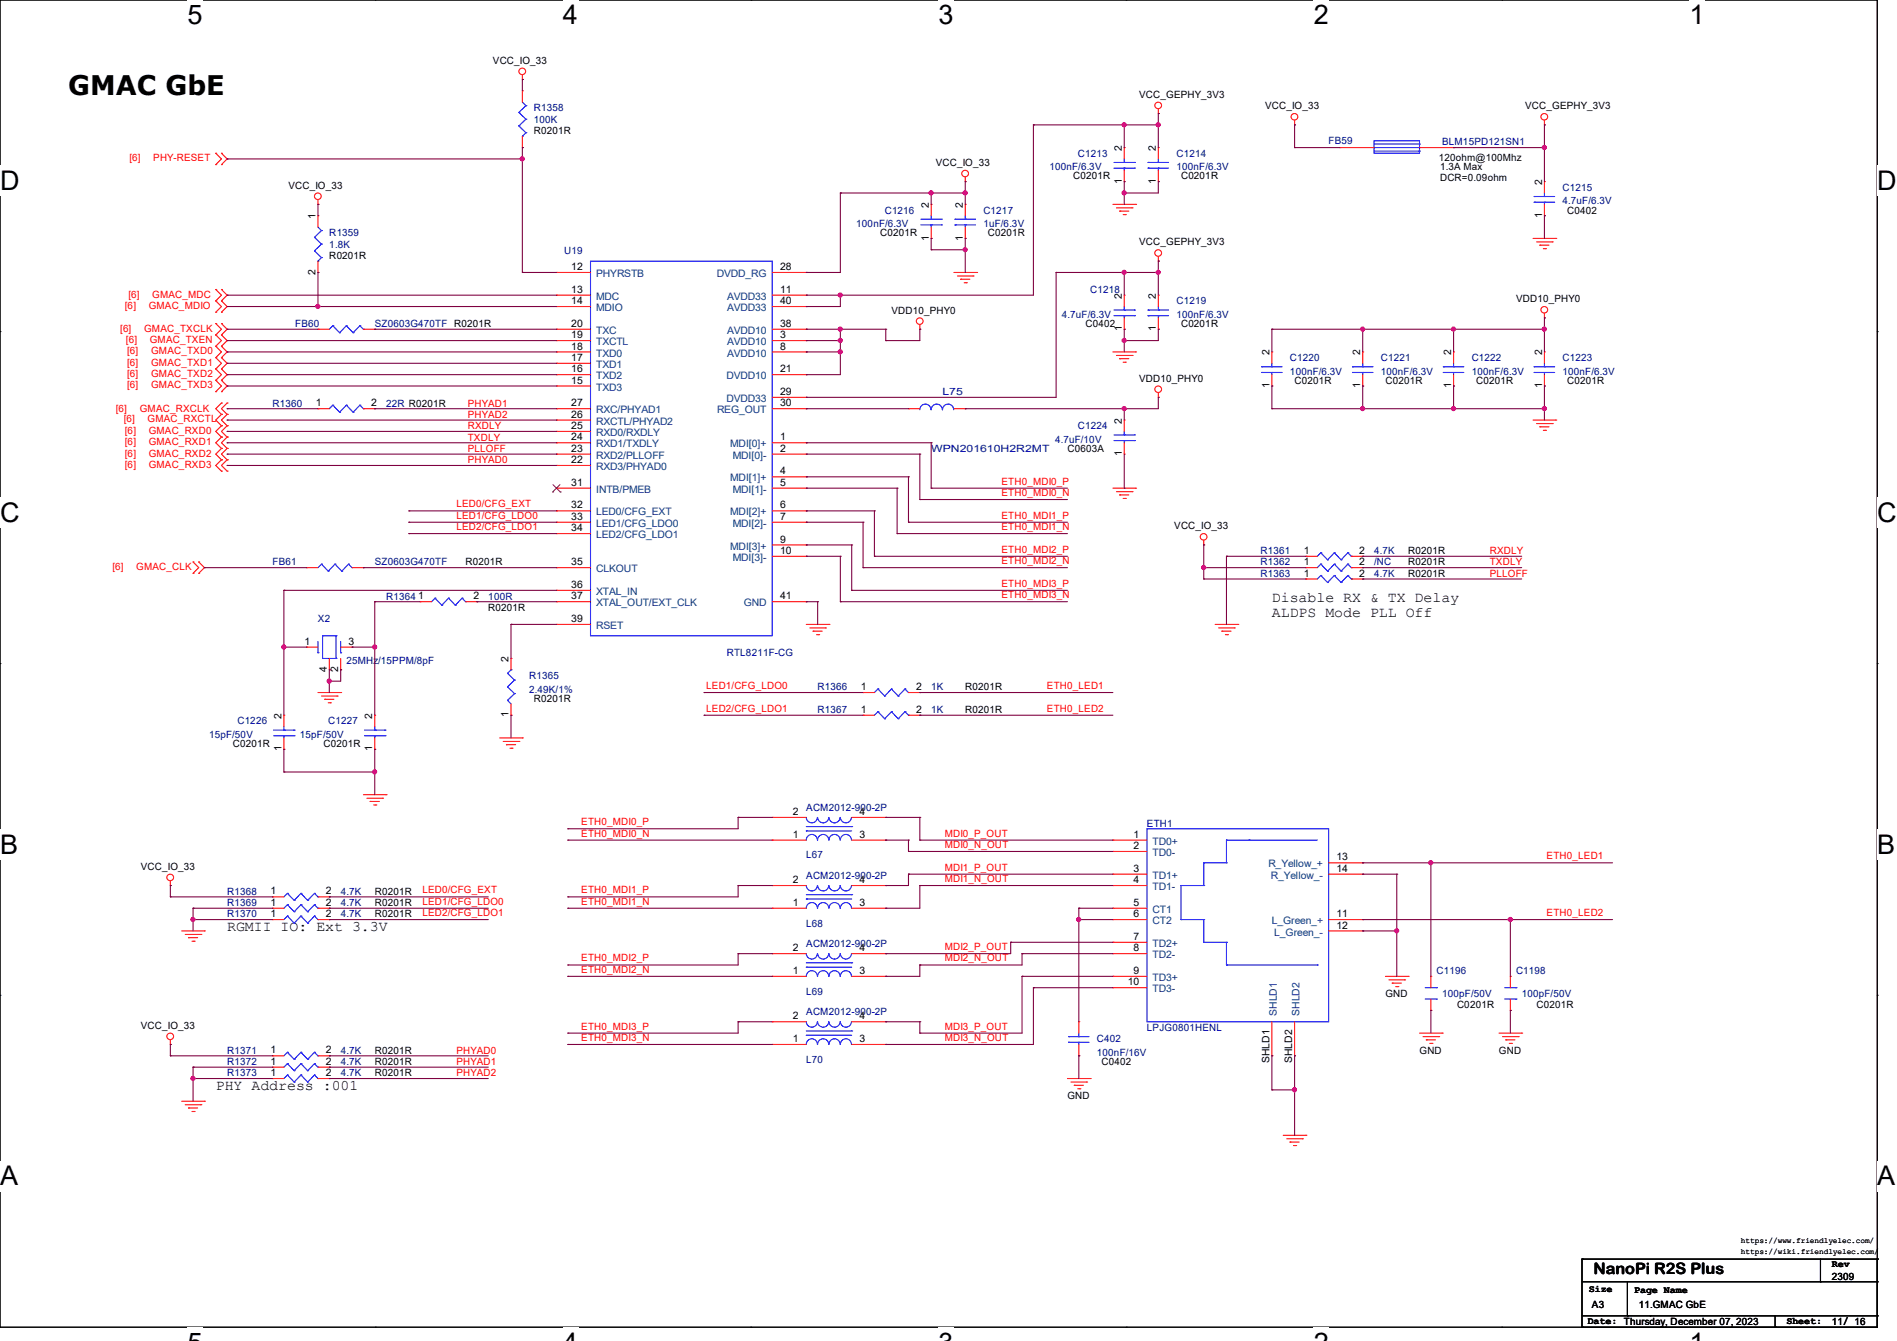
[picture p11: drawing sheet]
<svg xmlns="http://www.w3.org/2000/svg" width="297mm" height="210mm" viewBox="0 0 297 210" stroke-linecap="round" stroke-linejoin="round" font-family="sans-serif">
<defs><g id="words">
<g font-size="4.2">
<text x="29.4" y="3.8">5</text>
<text x="88.1" y="3.8">4</text>
<text x="146.9" y="3.8">3</text>
<text x="205.7" y="3.8">2</text>
<text x="264.5" y="3.8">1</text>
<text x="10.7" y="14.9">GMAC GbE</text>
<text x="0" y="29.8">D</text>
<text x="293.9" y="29.8">D</text>
<text x="0" y="81.7">C</text>
<text x="293.9" y="81.7">C</text>
<text x="0" y="133.7">B</text>
<text x="293.9" y="133.7">B</text>
<text x="0" y="185.6">A</text>
<text x="293.9" y="185.6">A</text>
</g>
<text font-size="2.5" x="249.5" y="199.5">NanoPi R2S Plus</text>
<g font-size="2.3">
<text x="199.1" y="94.3">Disable RX &amp; TX Delay</text>
<text x="199.1" y="96.6">ALDPS Mode PLL Off</text>
<text x="35.6" y="145.9">RGMII IO: Ext 3.3V</text>
<text x="33.8" y="170.8">PHY Address :001</text>
</g>
<g font-size="1.6">
<text x="77.2" y="10">VCC_IO_33</text>
<text x="178.3" y="15.3">VCC_GEPHY_3V3</text>
<text x="198.1" y="17.1">VCC_IO_33</text>
<text x="238.8" y="17.1">VCC_GEPHY_3V3</text>
<text x="83.6" y="21">R0201R</text>
<text x="175.6" y="23.7" transform="rotate(-90 175.6 23.7)">2</text>
<text x="181" y="23.7" transform="rotate(-90 181 23.7)">2</text>
<text x="45.2" y="29.5">VCC_IO_33</text>
<text x="146.5" y="26">VCC_IO_33</text>
<text x="168" y="28.1">C0201R</text>
<text x="175.6" y="28.8" transform="rotate(-90 175.6 28.8)">1</text>
<text x="181" y="28.8" transform="rotate(-90 181 28.8)">1</text>
<text x="184.9" y="28.1">C0201R</text>
<text x="225.3" y="25.3">120ohm@100Mhz</text>
<text x="225.5" y="26.7">1.3A Max</text>
<text x="225.5" y="28.3">DCR=0.09ohm</text>
<text x="241.4" y="29" transform="rotate(-90 241.4 29)">2</text>
<text x="49.4" y="34.3" transform="rotate(-90 49.4 34.3)">1</text>
<text x="145.4" y="32.6" transform="rotate(-90 145.4 32.6)">2</text>
<text x="150.8" y="32.6" transform="rotate(-90 150.8 32.6)">2</text>
<text x="241.4" y="34.1" transform="rotate(-90 241.4 34.1)">1</text>
<text x="245.4" y="33.4">C0402</text>
<text x="51.6" y="40.6">R0201R</text>
<text x="137.8" y="37">C0201R</text>
<text x="145.4" y="37.7" transform="rotate(-90 145.4 37.7)">1</text>
<text x="150.8" y="37.7" transform="rotate(-90 150.8 37.7)">1</text>
<text x="154.7" y="37">C0201R</text>
<text x="178.3" y="38.4">VCC_GEPHY_3V3</text>
<text x="49.4" y="43" transform="rotate(-90 49.4 43)">2</text>
<text x="89.4" y="42.3">12</text>
<text x="89.4" y="45.8">13</text>
<text x="89.4" y="47.6">14</text>
<text x="122.1" y="45.8">11</text>
<text x="122.1" y="42.3">28</text>
<text x="122.1" y="47.6">40</text>
<text x="175.6" y="46.8" transform="rotate(-90 175.6 46.8)">2</text>
<text x="181" y="46.8" transform="rotate(-90 181 46.8)">2</text>
<text x="237.4" y="47.3">VDD10_PHY0</text>
<text x="89.4" y="53">19</text>
<text x="89.4" y="51.2">20</text>
<text x="122.1" y="53">3</text>
<text x="122.1" y="51.2">38</text>
<text x="139.6" y="49.1">VDD10_PHY0</text>
<text x="170" y="51.2">C0402</text>
<text x="175.6" y="51.9" transform="rotate(-90 175.6 51.9)">1</text>
<text x="181" y="51.9" transform="rotate(-90 181 51.9)">1</text>
<text x="184.9" y="51.2">C0201R</text>
<text x="89.4" y="58.3">16</text>
<text x="89.4" y="56.5">17</text>
<text x="89.4" y="54.7">18</text>
<text x="122.1" y="54.7">8</text>
<text x="122.1" y="58.3">21</text>
<text x="178.3" y="59.8">VDD10_PHY0</text>
<text x="198.8" y="55.7" transform="rotate(-90 198.8 55.7)">2</text>
<text x="213" y="55.7" transform="rotate(-90 213 55.7)">2</text>
<text x="227.2" y="55.7" transform="rotate(-90 227.2 55.7)">2</text>
<text x="241.4" y="55.7" transform="rotate(-90 241.4 55.7)">2</text>
<text x="49.4" y="63.6">1</text>
<text x="58.1" y="63.6">2</text>
<text x="89.4" y="60.1">15</text>
<text x="89.4" y="65.4">26</text>
<text x="89.4" y="63.6">27</text>
<text x="122.1" y="61.8">29</text>
<text x="122.1" y="63.6">30</text>
<text x="198.8" y="60.8" transform="rotate(-90 198.8 60.8)">1</text>
<text x="202.7" y="60.1">C0201R</text>
<text x="213" y="60.8" transform="rotate(-90 213 60.8)">1</text>
<text x="216.9" y="60.1">C0201R</text>
<text x="227.2" y="60.8" transform="rotate(-90 227.2 60.8)">1</text>
<text x="231.1" y="60.1">C0201R</text>
<text x="241.4" y="60.8" transform="rotate(-90 241.4 60.8)">1</text>
<text x="245.4" y="60.1">C0201R</text>
<text x="89.4" y="70.7">23</text>
<text x="89.4" y="69">24</text>
<text x="89.4" y="67.2">25</text>
<text x="122.1" y="69">1</text>
<text x="122.1" y="70.7">2</text>
<text x="167.1" y="70.8">C0603A</text>
<text x="175.6" y="71.5" transform="rotate(-90 175.6 71.5)">1</text>
<text x="175.6" y="66.3" transform="rotate(-90 175.6 66.3)">2</text>
<text x="89.4" y="72.5">22</text>
<text x="89.4" y="76.1">31</text>
<text x="122.1" y="74.3">4</text>
<text x="122.1" y="76.1">5</text>
<text x="89.4" y="79.6">32</text>
<text x="89.4" y="81.4">33</text>
<text x="89.4" y="83.2">34</text>
<text x="122.1" y="79.6">6</text>
<text x="122.1" y="81.4">7</text>
<text x="183.9" y="82.9">VCC_IO_33</text>
<text x="72.9" y="88.6">R0201R</text>
<text x="89.4" y="88.5">35</text>
<text x="122.1" y="85">9</text>
<text x="122.1" y="86.7">10</text>
<text x="204.1" y="88.5">1</text>
<text x="204.1" y="86.7">1</text>
<text x="212.8" y="88.5">2</text>
<text x="212.8" y="86.7">2</text>
<text x="220.5" y="88.6">R0201R</text>
<text x="220.5" y="86.8">R0201R</text>
<text x="65.4" y="93.9">1</text>
<text x="74.1" y="93.9">2</text>
<text x="76.5" y="95.7">R0201R</text>
<text x="89.4" y="92.1">36</text>
<text x="89.4" y="93.9">37</text>
<text x="122.1" y="93.9">41</text>
<text x="204.1" y="90.3">1</text>
<text x="212.8" y="90.3">2</text>
<text x="220.5" y="90.3">R0201R</text>
<text x="47.7" y="101">1</text>
<text x="54.6" y="101">3</text>
<text x="89.4" y="97.4">39</text>
<text x="51.2" y="105.2" transform="rotate(-90 51.2 105.2)">4</text>
<text x="53" y="105.2" transform="rotate(-90 53 105.2)">2</text>
<text x="79.6" y="103.7" transform="rotate(-90 79.6 103.7)">2</text>
<text x="44.1" y="112.6" transform="rotate(-90 44.1 112.6)">2</text>
<text x="58.3" y="112.6" transform="rotate(-90 58.3 112.6)">2</text>
<text x="79.6" y="112.4" transform="rotate(-90 79.6 112.4)">1</text>
<text x="83.6" y="109.9">R0201R</text>
<text x="134.8" y="111.6">1</text>
<text x="134.8" y="108.1">1</text>
<text x="143.5" y="111.6">2</text>
<text x="143.5" y="108.1">2</text>
<text x="151.1" y="111.7">R0201R</text>
<text x="151.1" y="108.1">R0201R</text>
<text x="36.4" y="117">C0201R</text>
<text x="44.1" y="117.7" transform="rotate(-90 44.1 117.7)">1</text>
<text x="50.7" y="117">C0201R</text>
<text x="58.3" y="117.7" transform="rotate(-90 58.3 117.7)">1</text>
<text x="124.1" y="131.2">1</text>
<text x="124.1" y="127.6">2</text>
<text x="134.6" y="131.2">3</text>
<text x="134.6" y="127.6">4</text>
<text x="177.5" y="131.2">1</text>
<text x="22.1" y="136.2">VCC_IO_33</text>
<text x="177.5" y="136.5">3</text>
<text x="177.5" y="133">2</text>
<text x="209.3" y="134.7">13</text>
<text x="209.3" y="136.5">14</text>
<text x="42.3" y="140.1">1</text>
<text x="42.3" y="141.9">1</text>
<text x="42.3" y="143.6">1</text>
<text x="51" y="140.1">2</text>
<text x="51" y="141.9">2</text>
<text x="51" y="143.6">2</text>
<text x="58.7" y="140.1">R0201R</text>
<text x="58.7" y="141.9">R0201R</text>
<text x="58.7" y="143.7">R0201R</text>
<text x="124.1" y="141.9">1</text>
<text x="124.1" y="138.3">2</text>
<text x="134.6" y="141.9">3</text>
<text x="134.6" y="138.3">4</text>
<text x="177.5" y="141.9">5</text>
<text x="177.5" y="143.6">6</text>
<text x="177.5" y="138.3">4</text>
<text x="209.3" y="143.6">11</text>
<text x="124.1" y="149">2</text>
<text x="134.6" y="149">4</text>
<text x="177.5" y="147.2">7</text>
<text x="177.5" y="149">8</text>
<text x="209.3" y="145.4">12</text>
<text x="124.1" y="152.5">1</text>
<text x="134.6" y="152.5">3</text>
<text x="176.6" y="154.3">10</text>
<text x="177.5" y="152.5">9</text>
<text x="22.1" y="161.1">VCC_IO_33</text>
<text x="124.1" y="159.6">2</text>
<text x="134.6" y="159.6">4</text>
<text x="216.9" y="156.1">GND</text>
<text x="228.1" y="157.9">C0201R</text>
<text x="240.6" y="157.9">C0201R</text>
<text x="42.3" y="165">1</text>
<text x="42.3" y="166.8">1</text>
<text x="51" y="165">2</text>
<text x="51" y="166.8">2</text>
<text x="58.7" y="165">R0201R</text>
<text x="58.7" y="166.8">R0201R</text>
<text x="124.1" y="163.2">1</text>
<text x="134.6" y="163.2">3</text>
<text x="172.5" y="166.8">C0402</text>
<text x="198.8" y="166.5" transform="rotate(-90 198.8 166.5)">SHLD1</text>
<text x="202.3" y="166.5" transform="rotate(-90 202.3 166.5)">SHLD2</text>
<text x="222.2" y="165">GND</text>
<text x="234.7" y="165">GND</text>
<text x="42.3" y="168.5">1</text>
<text x="51" y="168.5">2</text>
<text x="58.7" y="168.6">R0201R</text>
<text x="167.1" y="172.1">GND</text>
<text x="248.8" y="202.4">Size</text>
<text x="255.9" y="202.5">Page Name</text>
<text x="286.8" y="200.4">2309</text>
<text x="286.8" y="198.5">Rev</text>
<text x="248.6" y="207.3">Date: Thursday, December 07, 2023</text>
<text x="249.3" y="204.8">A3</text>
<text x="256.6" y="204.8">11.GMAC GbE</text>
<text x="279.7" y="207.3">Sheet:</text>
<text x="286.8" y="207.5">11/ 16</text>
</g>
<g font-size="1.6" fill="#00007f">
<text x="83.6" y="17.4">R1358</text>
<text x="83.6" y="19.2">100K</text>
<text x="208" y="22.6">FB59</text>
<text x="225.8" y="22.8">BLM15PD121SN1</text>
<text x="164.3" y="26.7">100nF/6.3V</text>
<text x="168.7" y="24.6">C1213</text>
<text x="184.2" y="24.6">C1214</text>
<text x="184.2" y="26.7">100nF/6.3V</text>
<text x="244.6" y="29.9">C1215</text>
<text x="134.1" y="35.6">100nF/6.3V</text>
<text x="138.5" y="33.4">C1216</text>
<text x="154" y="33.4">C1217</text>
<text x="154" y="35.6">1uF/6.3V</text>
<text x="244.6" y="32">4.7uF/6.3V</text>
<text x="51.6" y="37">R1359</text>
<text x="51.6" y="38.8">1.8K</text>
<text x="88.3" y="39.8">U19</text>
<text x="170.7" y="45.9">C1218</text>
<text x="184.2" y="47.7">C1219</text>
<text x="46.2" y="51.2">FB60</text>
<text x="58.7" y="51.2">SZ0603G470TF R0201R</text>
<text x="166.2" y="49.8">4.7uF/6.3V</text>
<text x="184.2" y="49.8">100nF/6.3V</text>
<text x="202" y="56.6">C1220</text>
<text x="202" y="58.7">100nF/6.3V</text>
<text x="216.2" y="56.6">C1221</text>
<text x="216.2" y="58.7">100nF/6.3V</text>
<text x="230.4" y="56.6">C1222</text>
<text x="230.4" y="58.7">100nF/6.3V</text>
<text x="244.6" y="56.6">C1223</text>
<text x="244.6" y="58.7">100nF/6.3V</text>
<text x="42.7" y="63.7">R1360</text>
<text x="60.5" y="63.7">22R R0201R</text>
<text x="147.6" y="61.9">L75</text>
<text x="145.8" y="70.8">WPN201610H2R2MT</text>
<text x="165.2" y="69.3">4.7uF/10V</text>
<text x="168.7" y="67.2">C1224</text>
<text x="42.7" y="88.6">FB61</text>
<text x="58.7" y="88.6">SZ0603G470TF</text>
<text x="197.4" y="88.6">R1362</text>
<text x="197.4" y="86.8">R1361</text>
<text x="215.1" y="88.6">/NC</text>
<text x="215.1" y="86.8">4.7K</text>
<text x="60.5" y="93.9">R1364</text>
<text x="76.5" y="93.9">100R</text>
<text x="197.4" y="90.3">R1363</text>
<text x="215.1" y="90.3">4.7K</text>
<text x="49.8" y="97.4">X2</text>
<text x="54.2" y="104">25MHz/15PPM/8pF</text>
<text x="82.8" y="106.3">R1365</text>
<text x="113.8" y="102.8">RTL8211F-CG</text>
<text x="37.2" y="113.5">C1226</text>
<text x="51.4" y="113.5">C1227</text>
<text x="82.8" y="108.5">2.49K/1%</text>
<text x="128" y="111.7">R1367</text>
<text x="128" y="108.1">R1366</text>
<text x="145.8" y="111.7">1K</text>
<text x="145.8" y="108.1">1K</text>
<text x="32.7" y="115.6">15pF/50V</text>
<text x="46.9" y="115.6">15pF/50V</text>
<text x="126.2" y="127">ACM2012-900-2P</text>
<text x="179.6" y="129.5">ETH1</text>
<text x="126.2" y="137.6">ACM2012-900-2P</text>
<text x="126.2" y="134.4">L67</text>
<text x="35.6" y="140.1">R1368</text>
<text x="35.6" y="141.9">R1369</text>
<text x="35.6" y="143.7">R1370</text>
<text x="53.3" y="140.1">4.7K</text>
<text x="53.3" y="141.9">4.7K</text>
<text x="53.3" y="143.7">4.7K</text>
<text x="126.2" y="148.3">ACM2012-900-2P</text>
<text x="126.2" y="145.1">L68</text>
<text x="126.2" y="155.8">L69</text>
<text x="224.9" y="152.6">C1196</text>
<text x="237.4" y="152.6">C1198</text>
<text x="126.2" y="159">ACM2012-900-2P</text>
<text x="179.6" y="161.5">LPJG0801HENL</text>
<text x="225.8" y="156.1">100pF/50V</text>
<text x="238.3" y="156.1">100pF/50V</text>
<text x="35.6" y="165">R1371</text>
<text x="35.6" y="166.8">R1372</text>
<text x="53.3" y="165">4.7K</text>
<text x="53.3" y="166.8">4.7K</text>
<text x="126.2" y="166.5">L70</text>
<text x="171.7" y="163.2">C402</text>
<text x="171.7" y="165.3">100nF/16V</text>
<text x="35.6" y="168.6">R1373</text>
<text x="53.3" y="168.6">4.7K</text>
</g>
<g font-size="1.6" fill="#f00">
<text x="20.3" y="25.3">[6]</text>
<text x="24" y="25.3">PHY-RESET</text>
<text x="20.1" y="46.6">[6]</text>
<text x="23.8" y="46.6">GMAC_MDC</text>
<text x="18.8" y="51.9">[6]</text>
<text x="19.6" y="48.4">[6]</text>
<text x="19.7" y="53.7">[6]</text>
<text x="22.6" y="51.9">GMAC_TXCLK</text>
<text x="23.3" y="48.4">GMAC_MDIO</text>
<text x="23.5" y="53.7">GMAC_TXEN</text>
<text x="19.9" y="59.1">[6]</text>
<text x="19.9" y="57.3">[6]</text>
<text x="19.9" y="55.5">[6]</text>
<text x="23.7" y="59.1">GMAC_TXD2</text>
<text x="23.7" y="57.3">GMAC_TXD1</text>
<text x="23.7" y="55.5">GMAC_TXD0</text>
<text x="18.1" y="64.6">[6]</text>
<text x="19.9" y="60.8">[6]</text>
<text x="21.9" y="64.6">GMAC_RXCLK</text>
<text x="23.7" y="60.8">GMAC_TXD3</text>
<text x="73.2" y="65.4">PHYAD2</text>
<text x="73.2" y="63.7">PHYAD1</text>
<text x="19.4" y="66.2">[6]</text>
<text x="19.6" y="67.9">[6]</text>
<text x="19.6" y="71.5">[6]</text>
<text x="19.6" y="69.7">[6]</text>
<text x="23.1" y="66.2">GMAC_RXCTL</text>
<text x="23.3" y="67.9">GMAC_RXD0</text>
<text x="23.3" y="71.5">GMAC_RXD2</text>
<text x="23.3" y="69.7">GMAC_RXD1</text>
<text x="73.2" y="69">TXDLY</text>
<text x="73.2" y="70.8">PLLOFF</text>
<text x="73.2" y="67.2">RXDLY</text>
<text x="19.6" y="73.3">[6]</text>
<text x="23.3" y="73.3">GMAC_RXD3</text>
<text x="73.2" y="72.6">PHYAD0</text>
<text x="156.8" y="75.9">ETH0_MDI0_P</text>
<text x="156.8" y="77.7">ETH0_MDI0_N</text>
<text x="71.5" y="83">LED2/CFG_LDO1</text>
<text x="71.5" y="81.2">LED1/CFG_LDO0</text>
<text x="71.5" y="79.5">LED0/CFG_EXT</text>
<text x="156.8" y="83">ETH0_MDI1_N</text>
<text x="156.8" y="81.2">ETH0_MDI1_P</text>
<text x="17.6" y="89.3">[6]</text>
<text x="21.3" y="89.3">GMAC_CLK</text>
<text x="156.8" y="88.3">ETH0_MDI2_N</text>
<text x="156.8" y="86.6">ETH0_MDI2_P</text>
<text x="233.3" y="86.8">RXDLY</text>
<text x="233.3" y="88.6">TXDLY</text>
<text x="156.8" y="93.7">ETH0_MDI3_N</text>
<text x="156.8" y="91.9">ETH0_MDI3_P</text>
<text x="233.3" y="90.3">PLLOFF</text>
<text x="110.6" y="107.9">LED1/CFG_LDO0</text>
<text x="163.9" y="107.9">ETH0_LED1</text>
<text x="110.6" y="111.5">LED2/CFG_LDO1</text>
<text x="163.9" y="111.5">ETH0_LED2</text>
<text x="91" y="129.2">ETH0_MDI0_P</text>
<text x="91" y="131">ETH0_MDI0_N</text>
<text x="147.9" y="131">MDI0_P_OUT</text>
<text x="147.9" y="132.8">MDI0_N_OUT</text>
<text x="147.9" y="136.4">MDI1_P_OUT</text>
<text x="242.1" y="134.6">ETH0_LED1</text>
<text x="66.1" y="139.9">LED0/CFG_EXT</text>
<text x="66.1" y="143.5">LED2/CFG_LDO1</text>
<text x="66.1" y="141.7">LED1/CFG_LDO0</text>
<text x="91" y="139.9">ETH0_MDI1_P</text>
<text x="91" y="141.7">ETH0_MDI1_N</text>
<text x="147.9" y="138.1">MDI1_N_OUT</text>
<text x="242.1" y="143.5">ETH0_LED2</text>
<text x="147.9" y="148.8">MDI2_P_OUT</text>
<text x="91" y="150.6">ETH0_MDI2_P</text>
<text x="91" y="152.4">ETH0_MDI2_N</text>
<text x="147.9" y="150.6">MDI2_N_OUT</text>
<text x="91" y="161.2">ETH0_MDI3_P</text>
<text x="147.9" y="161.2">MDI3_P_OUT</text>
<text x="71.5" y="165">PHYAD0</text>
<text x="71.5" y="166.8">PHYAD1</text>
<text x="91" y="163">ETH0_MDI3_N</text>
<text x="147.9" y="163">MDI3_N_OUT</text>
<text x="71.5" y="168.6">PHYAD2</text>
</g>
<g font-size="1.6" fill="#003f7f">
<text x="93.3" y="43.4">PHYRSTB</text>
<text x="93.3" y="46.9">MDC</text>
<text x="112.2" y="43.4">DVDD_RG</text>
<text x="113.8" y="46.9">AVDD33</text>
<text x="93.3" y="48.7">MDIO</text>
<text x="93.3" y="52.3">TXC</text>
<text x="113.8" y="52.3">AVDD10</text>
<text x="113.8" y="48.7">AVDD33</text>
<text x="93.3" y="59.4">TXD2</text>
<text x="93.3" y="57.6">TXD1</text>
<text x="93.3" y="55.8">TXD0</text>
<text x="93.3" y="54.1">TXCTL</text>
<text x="113.7" y="59.4">DVDD10</text>
<text x="113.8" y="54.1">AVDD10</text>
<text x="113.8" y="55.8">AVDD10</text>
<text x="93.3" y="61.2">TXD3</text>
<text x="93.3" y="64.7">RXC/PHYAD1</text>
<text x="112.3" y="64.7">REG_OUT</text>
<text x="113.7" y="63">DVDD33</text>
<text x="93.3" y="71.8">RXD2/PLLOFF</text>
<text x="93.3" y="70.1">RXD1/TXDLY</text>
<text x="93.3" y="68.3">RXD0/RXDLY</text>
<text x="93.3" y="66.5">RXCTL/PHYAD2</text>
<text x="114.3" y="70.1">MDI[0]+</text>
<text x="114.7" y="71.8">MDI[0]-</text>
<text x="93.3" y="73.6">RXD3/PHYAD0</text>
<text x="93.3" y="77.2">INTB/PMEB</text>
<text x="114.3" y="75.4">MDI[1]+</text>
<text x="114.7" y="77.2">MDI[1]-</text>
<text x="93.3" y="80.7">LED0/CFG_EXT</text>
<text x="93.3" y="82.5">LED1/CFG_LDO0</text>
<text x="114.3" y="80.7">MDI[2]+</text>
<text x="114.7" y="82.5">MDI[2]-</text>
<text x="93.3" y="84.3">LED2/CFG_LDO1</text>
<text x="93.3" y="89.6">CLKOUT</text>
<text x="114.3" y="86.1">MDI[3]+</text>
<text x="114.7" y="87.8">MDI[3]-</text>
<text x="93.3" y="93.2">XTAL_IN</text>
<text x="93.3" y="95">XTAL_OUT/EXT_CLK</text>
<text x="116.5" y="95">GND</text>
<text x="93.3" y="98.5">RSET</text>
<text x="180.5" y="137.6">TD1+</text>
<text x="180.5" y="132.3">TD0+</text>
<text x="180.5" y="134.1">TD0-</text>
<text x="198.6" y="135.8">R_Yellow_+</text>
<text x="199" y="137.6">R_Yellow_-</text>
<text x="180.5" y="143">CT1</text>
<text x="180.5" y="139.4">TD1-</text>
<text x="180.5" y="144.7">CT2</text>
<text x="180.5" y="148.3">TD2+</text>
<text x="199.1" y="144.7">L_Green_+</text>
<text x="199.5" y="146.5">L_Green_-</text>
<text x="180.5" y="153.6">TD3+</text>
<text x="180.5" y="155.4">TD3-</text>
<text x="180.5" y="150.1">TD2-</text>
<text x="199.9" y="159.1" transform="rotate(-90 199.9 159.1)">SHLD1</text>
<text x="203.5" y="159.1" transform="rotate(-90 203.5 159.1)">SHLD2</text>
</g>
<g font-size="1.2">
<text x="272.6" y="196.4">https://wiki.friendlyelec.com/</text>
<text x="272.6" y="194.6">https://www.friendlyelec.com/</text>
</g>
</g></defs>
<path d="M0 0h293.9v207.9h-293.9z" fill="none" stroke="#000" stroke-width=".17"/>
<g fill="#fff">
<path d="M29.4 0h2.4v4.7h-2.4z"/>
<path d="M29.4 207.9h2.4v2.1h-2.4z"/>
</g>
<path d="M58.8 0h.1M58.8 207.9h.1" fill="none" stroke="#000" stroke-width=".17"/>
<g fill="#fff">
<path d="M88.1 0h2.4v4.7h-2.4z"/>
<path d="M88.1 207.9h2.4v2.1h-2.4z"/>
</g>
<path d="M117.6 0h.1M117.6 207.9h.1" fill="none" stroke="#000" stroke-width=".17"/>
<g fill="#fff">
<path d="M146.9 0h2.4v4.7h-2.4z"/>
<path d="M146.9 207.9h2.4v2.1h-2.4z"/>
</g>
<path d="M176.3 0h.1M176.3 207.9h.1" fill="none" stroke="#000" stroke-width=".17"/>
<g fill="#fff">
<path d="M205.7 0h2.4v4.7h-2.4z"/>
<path d="M205.7 207.9h2.4v2.1h-2.4z"/>
</g>
<path d="M235.1 0h.1M235.1 207.9h.1" fill="none" stroke="#000" stroke-width=".17"/>
<g fill="#fff">
<path d="M264.5 0h2.4v4.7h-2.4z"/>
<path d="M264.5 207.9h2.4v2.1h-2.4z"/>
<path d="M0 26h3v4.7h-3z"/>
<path d="M293.9 26h3.1v4.7h-3.1z"/>
<path d="M0 77.9h3v4.7h-3z"/>
<path d="M293.9 77.9h3.1v4.7h-3.1z"/>
</g>
<path d="M0 51.9h.1M293.9 51.9h.1" fill="none" stroke="#000" stroke-width=".17"/>
<g fill="#fff">
<path d="M0 129.9h2.8v4.7h-2.8z"/>
<path d="M293.9 129.9h2.9v4.7h-2.9z"/>
</g>
<path d="M0 103.9h.1M293.9 103.9h.1" fill="none" stroke="#000" stroke-width=".17"/>
<g fill="#fff">
<path d="M0 181.8h2.8v4.8h-2.8z"/>
<path d="M293.8 181.8h3v4.8h-3z"/>
</g>
<g fill="none" stroke="#000" stroke-width=".17">
<path d="M0 155.9h.1M293.9 155.9h.1M247.7 197.2h.1M247.7 197.2v10.7M247.7 197.2h46.2M285 197.2v3.5M293.9 197.2h.1M293.9 197.2v10.7h-46.2M247.7 207.9h.1M247.7 200.7h46.2M247.7 206.1h46.2M254.8 206.1h.1"/>
<path d="M254.8 200.7v5.4M258.4 206.1h.1M277.9 207.9h.1M277.9 206.1v1.8M285 200.7h.1M293.9 200.7h.1M293.9 206.1h.1"/>
</g>
<g fill="none" stroke="#f00" stroke-width=".17">
<path d="M81.8 12.4h.1M81.8 14.2h.1M81.8 11.7v.7M81.8 14.2v1.8M181.4 17.8h.1M181.4 17.1v.7M202.7 19.6h.1M202.7 18.8v.8M241.8 19.6h.1M241.8 18.8v.8M33.8 25.8h.1M33.8 24h.1"/>
<path d="M33.8 24l.9 .9-.9 .9M34.7 24h.1M34.7 25.8h.1M34.7 24l.9 .9-.9 .9M49.8 32h.1M49.8 33.8h.1M49.8 31.3v.7M49.8 33.8v1.8M81.8 23.1h.1M81.8 21.3v1.8M145.8 37.3h.1M145.8 32h.1"/>
<path d="M145.8 32v1.8M145.8 35.6v1.7M151.1 28.4h.1M151.1 37.3h.1M151.1 32h.1M151.1 27.7v.7M151.1 32v1.8M151.1 35.6v1.7M174.2 32h3.6M174.8 32.6h2.4M175.3 33.1h.1M175.3 33.1h1.4"/>
<path d="M175.9 33.6h.3M176 28.4h.1M176 23.1h.1M176 23.1v1.8M176 26.7v1.7M176.2 33.6h.1M177.2 32.6h.1M177.8 32h.1M181.4 28.4h.1M181.4 23.1h.1M181.4 23.1v1.8M181.4 26.7v1.7"/>
<path d="M209.8 23.1h.1M209.8 23.1h5.3M222.3 23.1h5.3M227.6 23.1h.1M240 37.3h3.6M240.6 37.9h2.4M241.1 38.4h.1M241.1 38.4h1.4M241.6 38.9h.4M241.8 33.8h.1M241.8 28.4h.1M241.8 28.4v1.8"/>
<path d="M241.8 32v1.8M242 38.9h.1M243 37.9h.1M243.6 37.3h.1M33.8 48.9h.1M33.8 47.1h.1M33.8 45.3h.1M33.8 59.6h.1M33.8 57.8h.1M33.8 56h.1M33.8 54.2h.1M33.8 52.5h.1"/>
<path d="M33.8 50.7h.1M33.8 47.1l.9 .9-.9 .9M33.8 45.3l.9 .9-.9 .9M33.8 59.6l.9 .9-.9 .8M33.8 57.8l.9 .9-.9 .9M33.8 56l.9 .9-.9 .9M33.8 52.5l.9 .8-.9 .9M33.8 50.7l.9 .9-.9 .9M33.8 54.2l.9 .9-.9 .9M34.7 47.1h.1M34.7 48.9h.1M34.7 45.3h.1"/>
<path d="M34.7 59.6h.1M34.7 57.8h.1M34.7 56h.1M34.7 52.5h.1M34.7 54.2h.1M34.7 50.7h.1M34.7 47.1l.9 .9-.9 .9M34.7 45.3l.9 .9-.9 .9M34.7 59.6l.9 .9-.9 .8M34.7 57.8l.9 .9-.9 .9M34.7 56l.9 .9-.9 .9M34.7 52.5l.9 .8-.9 .9"/>
<path d="M34.7 50.7l.9 .9-.9 .9M34.7 54.2l.9 .9-.9 .9M49.8 42.7h.1M49.8 51.6h.1M49.8 40.9v1.8M49.8 51.6h1.8M56.9 51.6h1.8M58.7 51.6h.1M87.1 42.7h.1M87.1 46.2h.1M87.1 48h.1M87.1 58.7h.1"/>
<path d="M87.1 56.9h.1M87.1 55.1h.1M87.1 53.3h.1M87.1 51.6h.1M87.1 42.7h5.4M87.1 55.1h5.4M87.1 53.3h5.4M87.1 46.2h5.4M87.1 48h5.4M87.1 58.7h5.4M87.1 56.9h5.4M87.1 51.6h5.4"/>
<path d="M120.9 42.7h5.3M120.9 55.1h5.3M120.9 53.3h5.3M120.9 46.2h5.3M120.9 48h5.3M120.9 58.7h5.3M120.9 51.6h5.3M126.2 53.3h.1M126.2 55.1h.1M126.2 46.2h.1M126.2 58.7h.1M126.2 42.7h.1"/>
<path d="M126.2 51.6h.1M126.2 48h.1M144 51.6h.1M144 50.8v.8M149.4 42.7h3.5M149.9 43.2h2.5M150.4 43.7h.1M150.4 43.7h1.4M151 44.3h.3M151.3 44.3h.1M152.4 43.2h.1M152.9 42.7h.1"/>
<path d="M174.2 55.1h3.6M174.8 55.7h2.4M175.3 56.2h.1M175.3 56.2h1.4M175.9 56.7h.3M176 51.6h.1M176 46.2h.1M176 46.2v1.8M176 49.8v1.8M176.2 56.7h.1M177.2 55.7h.1M177.8 55.1h.1"/>
<path d="M181.4 40.9h.1M181.4 51.6h.1M181.4 46.2h.1M181.4 40.2v.7M181.4 46.2v1.8M181.4 49.8v1.8M199.1 55.1h.1M199.1 55.1v1.8M199.1 58.7v1.8M213.4 55.1h.1M213.4 55.1v1.8M213.4 58.7v1.8"/>
<path d="M227.6 55.1h.1M227.6 55.1v1.8M227.6 58.7v1.8M241.8 49.8h.1M241.8 55.1h.1M241.8 49.1v.7M241.8 55.1v1.8M241.8 58.7v1.8M33.8 61.3h.1M34.7 68.5h.1M34.7 66.7h.1M34.7 64.9h.1"/>
<path d="M34.7 63.1h.1M34.7 73.8h.1M34.7 72h.1M34.7 70.2h.1M34.7 61.3h.1M34.7 66.7l-.9 .9 .9 .9M34.7 64.9l-.9 .9 .9 .9M34.7 63.1l-.9 .9 .9 .9M34.7 72l-.9 .9 .9 .9M34.7 70.2l-.9 .9 .9 .9M34.7 68.5l-.9 .8 .9 .9M35.6 68.5h.1"/>
<path d="M35.6 66.7h.1M35.6 64.9h.1M35.6 63.1h.1M35.6 73.8h.1M35.6 72h.1M35.6 70.2h.1M35.6 66.7l-.9 .9 .9 .9M35.6 64.9l-.9 .9 .9 .9M35.6 63.1l-.9 .9 .9 .9M35.6 72l-.9 .9 .9 .9M35.6 70.2l-.9 .9 .9 .9M35.6 68.5l-.9 .8 .9 .9"/>
<path d="M49.8 64h.1M49.8 64h1.8M56.9 64h1.8M58.7 64h.1M87.1 60.5h.1M87.1 72.9h.1M87.1 71.1h.1M87.1 69.3h.1M87.1 67.6h.1M87.1 65.8h.1M87.1 64h.1M87.1 76.5h.1"/>
<path d="M87.1 76.5h5.4M87.1 65.8h5.4M87.1 64h5.4M87.1 69.3h5.4M87.1 71.1h5.4M87.1 60.5h5.4M87.1 72.9h5.4M87.1 67.6h5.4M120.9 76.5h5.3M120.9 64h5.3M120.9 69.3h5.3M120.9 71.1h5.3"/>
<path d="M120.9 74.7h5.3M120.9 62.2h5.3M126.2 69.3h.1M126.2 71.1h.1M126.2 74.7h.1M126.2 76.5h.1M126.2 62.2h.1M126.2 64h.1M142.2 64h.1M142.2 64h1.8M149.4 64h1.7M151.1 64h.1"/>
<path d="M174.2 76.5h3.6M174.8 77h2.4M175.3 77.5h.1M175.3 77.5h1.4M175.9 78.1h.3M176 71.1h.1M176 65.8h.1M176 65.8v1.8M176 69.3v1.8M176.2 78.1h.1M177.2 77h.1M177.8 76.5h.1"/>
<path d="M181.4 62.2h.1M181.4 61.5v.7M199.1 60.5h.1M213.4 60.5h.1M227.6 60.5h.1M240 65.8h3.6M240.6 66.3h2.4M241.1 66.8h.1M241.1 66.8h1.4M241.6 67.4h.4M241.8 60.5h.1M242 67.4h.1"/>
<path d="M243 66.3h.1M243.6 65.8h.1M30.2 89.8h.1M30.2 88h.1M30.2 88l.9 .9-.9 .9M31.1 88h.1M31.1 89.8h.1M31.1 88l.9 .9-.9 .9M48 88.9h.1M48 88.9h1.8M55.1 88.9h1.8M56.9 88.9h.1"/>
<path d="M65.8 94.2h.1M65.8 94.2h1.8M72.9 94.2h1.8M74.7 94.2h.1M87.1 80h.1M87.1 81.8h.1M87.1 83.6h.1M87.1 88.9h.1M87.1 92.5h.1M87.1 94.2h.1M87.1 97.8h.1M87.1 97.8h5.4"/>
<path d="M87.1 88.9h5.4M87.1 94.2h5.4M87.1 80h5.4M87.1 81.8h5.4M87.1 83.6h5.4M87.1 92.5h5.4M120.9 94.2h5.3M120.9 80h5.3M120.9 81.8h5.3M120.9 85.3h5.3M120.9 87.1h5.3M126.2 80h.1"/>
<path d="M126.2 81.8h.1M126.2 85.3h.1M126.2 87.1h.1M126.2 94.2h.1M126.2 97.8h3.6M126.8 98.3h2.4M127.3 98.8h.1M127.3 98.8h1.4M127.8 99.4h.4M128.2 99.4h.1M129.2 98.3h.1M129.8 97.8h.1"/>
<path d="M188.5 85.3h.1M188.5 84.6v.7M190.2 97.8h3.6M190.8 98.3h2.5M191.3 98.8h.1M191.3 98.8h1.4M191.9 99.4h.3M192.2 99.4h.1M193.3 98.3h.1M193.8 97.8h.1M204.5 88.9h.1M204.5 87.1h.1"/>
<path d="M204.5 90.7h.1M204.5 88.9h1.7M204.5 87.1h1.7M204.5 90.7h1.7M211.6 88.9h1.8M211.6 87.1h1.8M211.6 90.7h1.8M213.4 88.9h.1M213.4 87.1h.1M213.4 90.7h.1M44.5 117.3h.1M44.5 112h.1"/>
<path d="M44.5 112v1.8M44.5 115.6v1.7M48 101.3h.1M48 101.3h1.8M49.8 108.5h3.5M50.3 109h2.5M50.8 109.5h.1M50.8 109.5h1.5M51.4 110.1h.3M51.6 104.9h.1M51.6 103.1v1.8M51.7 110.1h.1"/>
<path d="M52.8 109h.1M53.3 108.5h.1M53.3 104.9h.1M53.3 101.3h1.8M53.3 103.1v1.8M55.1 101.3h.1M58.7 117.3h.1M58.7 112h.1M58.7 112v1.8M58.7 115.6v1.7M78.2 115.6h3.6M78.8 116.1h2.4"/>
<path d="M79.3 116.6h.1M79.3 116.6h1.4M79.8 117.2h.4M80 112h.1M80 103.1h.1M80 103.1v1.8M80 110.2v1.8M80.2 117.2h.1M81.2 116.1h.1M81.8 115.6h.1M135.1 112h.1M135.1 108.5h.1"/>
<path d="M135.1 108.5h1.8M135.1 112h1.8M142.2 108.5h1.8M142.2 112h1.8M144 112h.1M144 108.5h.1M26.7 138.7h.1M26.7 138v.7M56.9 124.5h3.6M57.4 125h2.5M58 125.5h.1M58 125.5h1.4"/>
<path d="M58.5 126.1h.3M58.8 126.1h.1M59.9 125h.1M60.5 124.5h.1M120.9 138.7h.1M120.9 131.6h.1M120.9 128h.1M120.9 138.7h5.3M120.9 131.6h5.3M120.9 128h5.3M133.4 138.7h5.3M133.4 131.6h5.3"/>
<path d="M133.4 128h5.3M138.7 138.7h.1M138.7 131.6h.1M138.7 128h.1M174.2 136.9h.1M174.2 138.7h.1M174.2 131.6h.1M174.2 133.4h.1M174.2 138.7h5.4M174.2 131.6h5.4M174.2 136.9h5.4M174.2 133.4h5.4"/>
<path d="M208 136.9h5.4M208 135.1h5.4M213.4 135.1h.1M213.4 136.9h.1M28.4 145.8h3.6M29 146.3h2.5M29.5 146.9h.1M29.5 146.9h1.4M30.1 147.4h.3M30.4 147.4h.1M31.5 146.3h.1M32 145.8h.1"/>
<path d="M42.7 140.5h.1M42.7 142.2h.1M42.7 144h.1M42.7 140.5h1.8M42.7 142.2h1.8M42.7 144h1.8M49.8 140.5h1.8M49.8 142.2h1.8M49.8 144h1.8M51.6 140.5h.1M51.6 142.2h.1M51.6 144h.1"/>
<path d="M120.9 152.9h.1M120.9 149.4h.1M120.9 142.2h.1M120.9 152.9h5.3M120.9 149.4h5.3M120.9 142.2h5.3M133.4 152.9h5.3M133.4 149.4h5.3M133.4 142.2h5.3M138.7 152.9h.1M138.7 149.4h.1M138.7 142.2h.1"/>
<path d="M174.2 142.2h.1M174.2 144h.1M174.2 152.9h.1M174.2 154.7h.1M174.2 147.6h.1M174.2 149.4h.1M174.2 152.9h5.4M174.2 149.4h5.4M174.2 142.2h5.4M174.2 144h5.4M174.2 154.7h5.4M174.2 147.6h5.4"/>
<path d="M208 145.8h5.4M208 144h5.4M213.4 144h.1M213.4 145.8h.1M216.9 152.9h3.6M217.5 153.5h2.4M218 154h.1M218 154h1.4M218.5 154.5h.4M218.9 154.5h.1M219.9 153.5h.1M220.5 152.9h.1"/>
<path d="M224 158.2h.1M224 152.9h.1M224 152.9v1.8M224 156.5v1.7M236.5 158.2h.1M236.5 152.9h.1M236.5 152.9v1.8M236.5 156.5v1.7M26.7 163.6h.1M26.7 162.9v.7M28.4 172.5h3.6M29 173h2.5"/>
<path d="M29.5 173.5h.1M29.5 173.5h1.4M30.1 174.1h.3M30.4 174.1h.1M31.5 173h.1M32 172.5h.1M42.7 165.4h.1M42.7 167.1h.1M42.7 168.9h.1M42.7 168.9h1.8M42.7 165.4h1.8M42.7 167.1h1.8"/>
<path d="M49.8 168.9h1.8M49.8 165.4h1.8M49.8 167.1h1.8M51.6 165.4h.1M51.6 167.1h.1M51.6 168.9h.1M120.9 163.6h.1M120.9 160h.1M120.9 163.6h5.3M120.9 160h5.3M133.4 163.6h5.3M133.4 160h5.3"/>
<path d="M138.7 163.6h.1M138.7 160h.1M167.1 168.9h3.6M167.7 169.5h2.4M168.2 170h.1M168.2 170h1.4M168.7 170.5h.4M168.9 165.4h.1M168.9 160h.1M168.9 160v1.8M168.9 163.6v1.8M169.1 170.5h.1"/>
<path d="M170.1 169.5h.1M170.7 168.9h.1M199.1 165.4h.1M199.1 160v5.4M200.9 177.8h3.6M201.5 178.4h2.4M202 178.9h.1M202 178.9h1.4M202.5 179.4h.4M202.7 165.4h.1M202.7 160v5.4M202.9 179.4h.1"/>
<path d="M203.9 178.4h.1M204.5 177.8h.1M222.3 161.8h3.5M222.8 162.3h2.5M223.3 162.9h.1M223.3 162.9h1.4M223.9 163.4h.3M224.2 163.4h.1M225.3 162.3h.1M225.8 161.8h.1M234.7 161.8h3.6M235.2 162.3h2.5"/>
<path d="M235.8 162.9h.1M235.8 162.9h1.4M236.3 163.4h.3M236.6 163.4h.1M237.7 162.3h.1M238.3 161.8h.1"/>
<circle cx="81.8" cy="11.2" r=".52"/>
<circle cx="181.3" cy="16.5" r=".52"/>
<circle cx="202.7" cy="18.3" r=".52"/>
<circle cx="241.8" cy="18.3" r=".52"/>
<circle cx="49.8" cy="30.7" r=".52"/>
<circle cx="151.1" cy="27.2" r=".52"/>
<circle cx="181.3" cy="39.6" r=".52"/>
<circle cx="144" cy="50.3" r=".52"/>
<circle cx="241.8" cy="48.5" r=".52"/>
<circle cx="181.3" cy="61" r=".52"/>
<circle cx="188.5" cy="84.1" r=".52"/>
<circle cx="26.7" cy="137.4" r=".52"/>
<circle cx="26.7" cy="162.3" r=".52"/>
</g>
<g fill="none" stroke="#00f" stroke-width=".17">
<path d="M81.2 17.6h.1M81.2 19.7h.1M81.2 17.6l1.1 1.1M81.2 19.7l1.1 1.1M81.8 16l.5 .6M82.3 16.6h.1M82.3 18.7h.1M82.3 16.6l-1.1 1M82.3 18.7l-1.1 1M49.2 37.2h.1M49.2 39.3h.1M49.2 37.2l1.1 1"/>
<path d="M49.2 39.3l1.1 1M49.8 35.6l.5 .5M50.3 36.1h.1M50.3 38.2h.1M50.3 36.1l-1.1 1.1M50.3 38.2l-1.1 1.1M81.8 21.3h.1M82.3 20.8h.1M82.3 20.8l-.5 .5M144.2 34.3h3.2M144.2 35.2h3.2M145.8 35.2h.1"/>
<path d="M145.8 34.3h.1M145.8 33.8v.5M145.8 35.2v.4M147.4 34.3h.1M147.4 35.2h.1M149.5 34.3h.1M149.5 35.2h.1M149.5 34.3h3.2M149.5 35.2h3.2M151.1 35.2h.1M151.1 34.3h.1M151.1 33.8v.5"/>
<path d="M151.1 35.2v.4M174.4 25.4h3.2M174.4 26.3h3.2M176 26.3h.1M176 25.4h.1M176 24.9v.5M176 26.3v.4M177.6 25.4h.1M177.6 26.3h.1M179.7 25.4h.1M179.7 26.3h.1M179.7 25.4h3.3"/>
<path d="M179.7 26.3h3.3M181.4 26.3h.1M181.4 25.4h.1M181.4 24.9v.5M181.4 26.3v.4M215.1 22.1h7.2v1.9h-7.2zM215.1 23.1h7.2M215.1 22.6h7.2M215.1 23.7h7.2M222.3 23.1h.1M222.3 22.6h.1M222.3 23.7h.1"/>
<path d="M240.2 30.8h.1M240.2 31.7h.1M240.2 30.8h3.2M240.2 31.7h3.2M241.8 31.7h.1M241.8 30.8h.1M241.8 30.2v.6M241.8 31.7v.3M49.8 40.9h.1M50.3 40.3h.1M50.3 40.3l-.5 .6M52.1 51h.1"/>
<path d="M52.1 51l-.5 .6M52.1 51l1.1 1.1M53.2 52.1h.1M54.2 51h.1M54.2 51l-1 1.1M54.2 51l1.1 1.1M55.3 52.1h.1M56.3 51h.1M56.3 51l-1 1.1M56.3 51l.6 .6M56.9 51.6h.1M92.5 40.9h28.4v58.7h-28.4z"/>
<path d="M174.4 48.6h3.2M174.4 49.4h3.2M176 49.4h.1M176 48.6h.1M176 48v.6M176 49.4v.4M177.6 48.6h.1M177.6 49.4h.1M179.7 48.6h.1M179.7 49.4h.1M179.7 48.6h3.3M179.7 49.4h3.3"/>
<path d="M181.4 49.4h.1M181.4 48.6h.1M181.4 48v.6M181.4 49.4v.4M197.5 57.4h.1M197.5 58.3h.1M197.5 57.4h3.2M197.5 58.3h3.2M199.1 58.3h.1M199.1 57.4h.1M199.1 56.9v.5M199.1 58.3v.4"/>
<path d="M211.8 57.4h.1M211.8 58.3h.1M211.8 57.4h3.2M211.8 58.3h3.2M213.4 58.3h.1M213.4 57.4h.1M213.4 56.9v.5M213.4 58.3v.4M226 57.4h.1M226 58.3h.1M226 57.4h3.2M226 58.3h3.2"/>
<path d="M227.6 58.3h.1M227.6 57.4h.1M227.6 56.9v.5M227.6 58.3v.4M240.2 57.4h.1M240.2 58.3h.1M240.2 57.4h3.2M240.2 58.3h3.2M241.8 58.3h.1M241.8 57.4h.1M241.8 56.9v.5M241.8 58.3v.4"/>
<path d="M52.1 63.5h.1M52.1 63.5l-.5 .5M52.1 63.5l1.1 1.1M53.2 64.6h.1M54.2 63.5h.1M54.2 63.5l-1 1.1M54.2 63.5l1.1 1.1M55.3 64.6h.1M56.3 63.5h.1M56.3 63.5l-1 1.1M56.3 63.5l.6 .5M56.9 64h.1"/>
<path d="M144 64.2a.87 .87 0 0 1 .9-.9 .87 .87 0 0 1 .9 .9M145.8 64.2a.87 .87 0 0 1 .9-.9 .87 .87 0 0 1 .8 .9M147.6 64.2a.87 .87 0 0 1 .8-.9 .87 .87 0 0 1 .9 .9M174.4 68.1h3.2M174.4 69h3.2M176 69h.1M176 68.1h.1M176 67.6v.5M176 69v.3M177.6 68.1h.1M177.6 69h.1M50.3 88.3h.1"/>
<path d="M50.3 88.3l-.5 .6M50.3 88.3l1.1 1.2M50.5 99.6h.1M50.5 99.6v3.5M50.5 99.6h2.1M51.4 89.5h.1M52.5 88.3h.1M52.5 88.3l-1.1 1.2M52.5 88.3l1 1.2M52.6 99.6h.1M52.6 99.6v3.5M53.5 89.5h.1"/>
<path d="M54.6 88.3h.1M54.6 88.3l-1.1 1.2M54.6 88.3l.5 .6M55.1 88.9h.1M68.1 93.7h.1M68.1 93.7l-.5 .5M68.1 93.7l1.1 1.1M69.2 94.8h.1M70.2 93.7h.1M70.2 93.7l-1 1.1M70.2 93.7l1.1 1.1M71.3 94.8h.1"/>
<path d="M72.3 93.7h.1M72.3 93.7l-1 1.1M72.3 93.7l.6 .5M72.9 94.2h.1M206.8 88.3h.1M206.8 86.6h.1M206.8 90.1h.1M206.8 88.3l-.6 .6M206.8 88.3l1.1 1.2M206.8 86.6l-.6 .5M206.8 86.6l1.1 1.1M206.8 90.1l-.6 .6"/>
<path d="M206.8 90.1l1.1 1.1M207.9 89.5h.1M207.9 87.7h.1M207.9 91.2h.1M208.9 88.3h.1M208.9 86.6h.1M208.9 90.1h.1M208.9 88.3l-1 1.2M208.9 88.3l1.1 1.2M208.9 86.6l-1 1.1M208.9 86.6l1.1 1.1M208.9 90.1l-1 1.1"/>
<path d="M208.9 90.1l1.1 1.1M210 89.5h.1M210 87.7h.1M210 91.2h.1M211 88.3h.1M211 86.6h.1M211 90.1h.1M211 88.3l-1 1.2M211 88.3l.6 .6M211 86.6l-1 1.1M211 86.6l.6 .5M211 90.1l-1 1.1"/>
<path d="M211 90.1l.6 .6M211.6 88.9h.1M211.6 87.1h.1M211.6 90.7h.1M42.8 114.3h3.3M42.8 115.2h3.3M44.5 115.2h.1M44.5 114.3h.1M44.5 113.8v.5M44.5 115.2v.4M46.1 114.3h.1M46.1 115.2h.1"/>
<path d="M49.8 102.2h.1M49.8 100.5v1.7M50.5 103.1h.1M50.5 103.1h2.1M52.6 103.1h.1M53.3 102.2h.1M53.3 100.5v1.7M57.1 114.3h3.2M57.1 115.2h3.2M58.7 115.2h.1M58.7 114.3h.1M58.7 113.8v.5"/>
<path d="M58.7 115.2v.4M60.3 114.3h.1M60.3 115.2h.1M79.5 109.7h.1M79.5 107.6h.1M79.5 105.5h.1M79.5 109.7l.5 .5M79.5 107.6l1.1 1M79.5 105.5l1.1 1M80 104.9h.1M80 104.9l-.5 .6M80.6 108.6h.1"/>
<path d="M80.6 106.5h.1M80.6 108.6l-1.1 1.1M80.6 106.5l-1.1 1.1M137.5 111.5h.1M137.5 107.9h.1M137.5 111.5l-.6 .5M137.5 111.5l1 1.1M137.5 107.9l-.6 .6M137.5 107.9l1 1.1M138.5 112.6h.1M138.5 109h.1M139.6 111.5h.1"/>
<path d="M139.6 107.9h.1M139.6 111.5l-1.1 1.1M139.6 111.5l1 1.1M139.6 107.9l-1.1 1.1M139.6 107.9l1 1.1M140.6 112.6h.1M140.6 109h.1M141.7 111.5h.1M141.7 107.9h.1M141.7 111.5l-1.1 1.1M141.7 111.5l.5 .5M141.7 107.9l-1.1 1.1"/>
<path d="M141.7 107.9l.5 .6M142.2 112h.1M142.2 108.5h.1M45 139.9h.1M45 139.9l-.5 .6M45 139.9l1.1 1.1M47.1 139.9h.1M47.1 139.9l-1 1.1M47.1 139.9l1.1 1.1M49.2 139.9h.1M49.2 139.9l-1 1.1M49.2 139.9l.6 .6"/>
<path d="M126.2 138.7a.87 .87 0 0 0 .9 .8 .87 .87 0 0 0 .9-.8M126.2 128a.87 .87 0 0 0 .9 .9 .87 .87 0 0 0 .9-.9M126.2 131.6a.87 .87 0 0 1 .9-.9 .87 .87 0 0 1 .9 .9M126.2 130.1h.1M126.2 129.5h7.2M126.2 130.1h7.2M128 138.7a.87 .87 0 0 0 .9 .8 .87 .87 0 0 0 .9-.8M128 128a.87 .87 0 0 0 .9 .9 .87 .87 0 0 0 .9-.9M128 131.6a.87 .87 0 0 1 .9-.9 .87 .87 0 0 1 .9 .9M129.8 138.7a.87 .87 0 0 0 .9 .8 .87 .87 0 0 0 .8-.8M129.8 128a.87 .87 0 0 0 .9 .9 .87 .87 0 0 0 .8-.9M129.8 131.6a.87 .87 0 0 1 .9-.9 .87 .87 0 0 1 .8 .9"/>
<path d="M131.6 138.7a.87 .87 0 0 0 .8 .8 .87 .87 0 0 0 .9-.8M131.6 128a.87 .87 0 0 0 .8 .9 .87 .87 0 0 0 .9-.9M131.6 131.6a.87 .87 0 0 1 .8-.9 .87 .87 0 0 1 .9 .9M133.4 129.5h.1M179.6 129.8h28.4v30.2h-28.4zM184.9 138.7h.1M184.9 138.7h3.6M184.9 138.7v5.3M188.5 135.1h.1M188.5 138.7h.1M188.5 135.1h3.5M188.5 135.1v3.6"/>
<path d="M192 131.6h.1M192 135.1h.1M192 131.6h14.2M192 131.6v3.5M195.6 131.6h.1M45 141.7h.1M45 143.5h.1M45 141.7l-.5 .5M45 141.7l1.1 1.1M45 143.5l-.5 .5M45 143.5l1.1 1.1M46.1 141h.1"/>
<path d="M46.1 142.8h.1M46.1 144.6h.1M47.1 141.7h.1M47.1 143.5h.1M47.1 141.7l-1 1.1M47.1 141.7l1.1 1.1M47.1 143.5l-1 1.1M47.1 143.5l1.1 1.1M48.2 141h.1M48.2 142.8h.1M48.2 144.6h.1M49.2 141.7h.1"/>
<path d="M49.2 143.5h.1M49.2 141.7l-1 1.1M49.2 141.7l.6 .5M49.2 143.5l-1 1.1M49.2 143.5l.6 .5M49.8 140.5h.1M49.8 142.2h.1M49.8 144h.1M126.2 149.4a.87 .87 0 0 0 .9 .8 .87 .87 0 0 0 .9-.8M126.2 152.9a.87 .87 0 0 1 .9-.9 .87 .87 0 0 1 .9 .9M126.2 151.5h.1M126.2 142.2a.87 .87 0 0 1 .9-.8 .87 .87 0 0 1 .9 .8"/>
<path d="M126.2 140.8h.1M126.2 150.8h7.2M126.2 151.5h7.2M126.2 140.1h7.2M126.2 140.8h7.2M128 149.4a.87 .87 0 0 0 .9 .8 .87 .87 0 0 0 .9-.8M128 152.9a.87 .87 0 0 1 .9-.9 .87 .87 0 0 1 .9 .9M128 142.2a.87 .87 0 0 1 .9-.8 .87 .87 0 0 1 .9 .8M129.8 149.4a.87 .87 0 0 0 .9 .8 .87 .87 0 0 0 .8-.8M129.8 152.9a.87 .87 0 0 1 .9-.9 .87 .87 0 0 1 .8 .9M129.8 142.2a.87 .87 0 0 1 .9-.8 .87 .87 0 0 1 .8 .8M131.6 149.4a.87 .87 0 0 0 .8 .8 .87 .87 0 0 0 .9-.8"/>
<path d="M131.6 152.9a.87 .87 0 0 1 .8-.9 .87 .87 0 0 1 .9 .9M131.6 142.2a.87 .87 0 0 1 .8-.8 .87 .87 0 0 1 .9 .8M133.4 150.8h.1M133.4 140.1h.1M184.9 144h.1M184.9 144h3.6M188.5 144h.1M188.5 147.6h.1M188.5 144v3.6M188.5 147.6h3.5M192 147.6h.1M192 151.1h.1"/>
<path d="M192 147.6v3.5M192 151.1h14.2M206.2 151.1h.1M223.1 156.5h1.8M223.1 154.7h1.8M224.9 156.5h.1M224.9 154.7h.1M235.6 156.5h1.8M235.6 154.7h1.8M237.4 156.5h.1M237.4 154.7h.1M45 164.8h.1"/>
<path d="M45 166.6h.1M45 168.4h.1M45 164.8l-.5 .6M45 164.8l1.1 1.1M45 166.6l-.5 .5M45 166.6l1.1 1.1M45 168.4l-.5 .5M45 168.4l1.1 1.1M46.1 165.9h.1M46.1 167.7h.1M46.1 169.5h.1M47.1 164.8h.1"/>
<path d="M47.1 166.6h.1M47.1 168.4h.1M47.1 164.8l-1 1.1M47.1 164.8l1.1 1.1M47.1 166.6l-1 1.1M47.1 166.6l1.1 1.1M47.1 168.4l-1 1.1M47.1 168.4l1.1 1.1M48.2 165.9h.1M48.2 167.7h.1M48.2 169.5h.1M49.2 164.8h.1"/>
<path d="M49.2 166.6h.1M49.2 168.4h.1M49.2 164.8l-1 1.1M49.2 164.8l.6 .6M49.2 166.6l-1 1.1M49.2 166.6l.6 .5M49.2 168.4l-1 1.1M49.2 168.4l.6 .5M49.8 165.4h.1M49.8 167.1h.1M49.8 168.9h.1M126.2 160a.87 .87 0 0 0 .9 .9 .87 .87 0 0 0 .9-.9"/>
<path d="M126.2 163.6a.87 .87 0 0 1 .9-.9 .87 .87 0 0 1 .9 .9M126.2 162.1h.1M126.2 161.5h7.2M126.2 162.1h7.2M128 160a.87 .87 0 0 0 .9 .9 .87 .87 0 0 0 .9-.9M128 163.6a.87 .87 0 0 1 .9-.9 .87 .87 0 0 1 .9 .9M129.8 160a.87 .87 0 0 0 .9 .9 .87 .87 0 0 0 .8-.9M129.8 163.6a.87 .87 0 0 1 .9-.9 .87 .87 0 0 1 .8 .9M131.6 160a.87 .87 0 0 0 .8 .9 .87 .87 0 0 0 .9-.9M131.6 163.6a.87 .87 0 0 1 .8-.9 .87 .87 0 0 1 .9 .9M133.4 161.5h.1M167.3 162.3h.1"/>
<path d="M167.3 163.2h.1M167.3 162.3h3.2M167.3 163.2h3.2M168.9 163.2h.1M168.9 162.3h.1M168.9 161.8v.5M168.9 163.2v.4"/>
</g>
<path d="M86.5 77h.1M86.6 75.9l1.1 1.1M87.7 75.9l-1.2 1.1M87.7 77h.1" fill="none" stroke="#7f3f00" stroke-width=".16"/>
<g fill="none" stroke="#7f003f" stroke-width=".17">
<path d="M81.8 12.4h.1M81.8 12.4v1.8M161.8 19.6h.1M161.8 19.6v26.6h-35.6M161.8 19.6h19.6M176 19.6h.1M176 19.6v3.5M181.4 19.6h.1M181.4 17.8h.1M181.4 17.8v5.3M202.7 19.6h.1M202.7 19.6v3.5"/>
<path d="M241.8 19.6h.1M241.8 19.6v8.8M35.6 24.9h.1M35.6 24.9h46.2M49.8 32h.1M49.8 32v1.8M81.8 23.1h.1M81.8 24.9h.1M81.8 23.1v19.6M131.6 30.2h.1M131.6 30.2h19.5M131.6 30.2v12.5h-5.4"/>
<path d="M145.8 30.2h.1M145.8 39.1h.1M145.8 37.3h.1M145.8 39.1h5.3M145.8 30.2v1.8M145.8 37.3v1.8M151.1 30.2h.1M151.1 37.3h.1M151.1 28.4h.1M151.1 39.1h.1M151.1 28.4v3.6M151.1 37.3v5.4"/>
<path d="M176 30.2h.1M176 28.4h.1M176 28.4v3.6M181.4 28.4h.1M181.4 28.4v1.8h-5.4M202.7 23.1h.1M202.7 23.1h7.1M227.6 23.1h.1M227.6 23.1h14.2M241.8 33.8h.1M241.8 23.1h.1M241.8 33.8v3.5"/>
<path d="M35.6 48h.1M35.6 46.2h.1M35.6 53.3h.1M35.6 55.1h.1M35.6 56.9h.1M35.6 58.7h.1M35.6 51.6h.1M35.6 53.3h51.5M35.6 51.6h14.2M35.6 48h51.5M35.6 46.2h51.5M35.6 55.1h51.5"/>
<path d="M35.6 56.9h51.5M35.6 58.7h51.5M49.8 42.7h.1M49.8 48h.1M49.8 42.7v5.3M58.7 51.6h.1M58.7 51.6h28.4M81.8 42.7h.1M81.8 42.7h5.3M126.2 53.3h.1M126.2 58.7h.1M126.2 55.1h.1"/>
<path d="M126.2 51.6h.1M126.2 42.7h.1M126.2 48h.1M126.2 46.2h.1M126.2 53.3h5.4M126.2 51.6h12.5M126.2 55.1h5.4M131.6 51.6h.1M131.6 55.1h.1M131.6 53.3h.1M131.6 46.2h.1M131.6 46.2v1.8h-5.4"/>
<path d="M131.6 51.6v7.1h-5.4M138.7 53.3h.1M138.7 51.6h.1M138.7 51.6v1.7M144 51.6h.1M144 51.6v1.7h-5.3M165.4 42.7h.1M165.4 42.7v19.5h-39.2M165.4 42.7h16M176 51.6h.1M176 53.3h.1M176 42.7h.1"/>
<path d="M176 42.7v3.5M176 51.6v3.5M181.4 40.9h.1M181.4 51.6h.1M181.4 42.7h.1M181.4 40.9v5.3M181.4 51.6v1.7h-5.4M199.1 51.6h.1M199.1 51.6v3.5M199.1 51.6h42.7M213.4 51.6h.1M213.4 51.6v3.5"/>
<path d="M227.6 51.6h.1M227.6 51.6v3.5M241.8 51.6h.1M241.8 49.8h.1M241.8 49.8v5.3M35.6 69.3h.1M35.6 64h.1M35.6 60.5h.1M35.6 71.1h.1M35.6 72.9h.1M35.6 67.6h.1M35.6 65.8h.1"/>
<path d="M35.6 64h14.2M35.6 69.3h51.5M35.6 60.5h51.5M35.6 71.1h51.5M35.6 72.9h51.5M35.6 67.6h51.5M35.6 65.8h51.5M58.7 64h.1M58.7 64h28.4M126.2 62.2h.1M126.2 64h.1M126.2 69.3h.1"/>
<path d="M126.2 71.1h.1M126.2 74.7h.1M126.2 76.5h.1M126.2 64h16M126.2 69.3h19.6M126.2 71.1h17.8M126.2 76.5h14.3M126.2 74.7h16M140.5 76.5h.1M140.5 76.5v7.1M142.2 74.7h.1M142.2 74.7v7.1"/>
<path d="M144 71.1h.1M144 78.2h.1M144 71.1v7.1M144 78.2h23.1M145.8 69.3h.1M145.8 76.5h.1M145.8 69.3v7.2M145.8 76.5h21.3M151.1 64h.1M176 76.5h.1M176 64h.1M176 64v1.8"/>
<path d="M176 71.1v5.4M181.4 62.2h.1M181.4 62.2v1.8h-30.3M199.1 64h.1M199.1 60.5h.1M199.1 60.5v3.5M199.1 64h42.7M213.4 64h.1M213.4 60.5h.1M213.4 60.5v3.5M227.6 60.5h.1M227.6 64h.1"/>
<path d="M227.6 60.5v3.5M241.8 64h.1M241.8 60.5h.1M241.8 60.5v5.3M32 88.9h.1M32 88.9h16M44.5 92.5h.1M44.5 92.5h42.6M44.5 92.5v19.5M56.9 88.9h.1M56.9 88.9h30.2M58.7 94.2h.1"/>
<path d="M58.7 94.2v17.8M58.7 94.2h7.1M64 83.6h.1M64 81.8h.1M64 80h.1M64 83.6h23.1M64 81.8h23.1M64 80h23.1M74.7 94.2h.1M74.7 94.2h12.4M80 97.8h.1M80 97.8v5.3"/>
<path d="M80 97.8h7.1M126.2 94.2h.1M126.2 80h.1M126.2 81.8h.1M126.2 85.3h.1M126.2 87.1h.1M126.2 94.2h1.8M126.2 81.8h8.9M126.2 80h10.7M126.2 87.1h5.4M126.2 85.3h7.2M128 94.2h.1"/>
<path d="M128 94.2v3.6M131.6 94.2h.1M131.6 87.1h.1M131.6 94.2h35.5M131.6 87.1v7.1M133.4 92.5h.1M133.4 85.3h.1M133.4 92.5h33.7M133.4 85.3v7.2M135.1 88.9h.1M135.1 81.8h.1M135.1 88.9h32"/>
<path d="M135.1 81.8v7.1M136.9 87.1h.1M136.9 80h.1M136.9 87.1h30.2M136.9 80v7.1M140.5 83.6h.1M140.5 83.6h26.6M142.2 81.8h.1M142.2 81.8h24.9M188.5 90.7h.1M188.5 85.3h.1M188.5 88.9h.1"/>
<path d="M188.5 88.9h16M188.5 90.7h16M188.5 85.3v5.4M192 87.1h.1M192 87.1v10.7M192 87.1h12.5M213.4 87.1h.1M213.4 88.9h.1M213.4 90.7h.1M213.4 88.9h24.9M213.4 87.1h24.9M213.4 90.7h24.9"/>
<path d="M44.5 101.3h.1M44.5 117.3h.1M44.5 101.3h3.5M44.5 117.3v3.6M51.6 104.9h.1M51.6 106.7h.1M51.6 104.9v3.6M53.3 104.9h.1M53.3 104.9v1.8h-1.7M55.1 101.3h.1M55.1 101.3h3.6M58.7 101.3h.1"/>
<path d="M58.7 117.3h.1M58.7 117.3v7.2M80 112h.1M80 112v3.6M110.2 112h.1M110.2 108.5h.1M110.2 112h24.9M110.2 108.5h24.9M144 112h.1M144 108.5h.1M144 112h30.2M144 108.5h30.2"/>
<path d="M26.7 138.7h.1M26.7 138.7v1.8M44.5 120.9h.1M44.5 120.9h14.2M58.7 120.9h.1M88.9 129.8h.1M88.9 131.6h.1M88.9 131.6h32M115.6 128h.1M115.6 138.7h.1M115.6 128h5.3M115.6 128v1.8h-26.7"/>
<path d="M115.6 138.7v1.8h-26.7M115.6 138.7h5.3M138.7 128h.1M138.7 131.6h.1M138.7 138.7h.1M138.7 128h5.3M138.7 131.6h3.5M142.2 131.6h.1M142.2 133.4h.1M142.2 136.9h.1M142.2 131.6v1.8M142.2 136.9v1.8h-3.5"/>
<path d="M142.2 133.4h32M142.2 136.9h32M144 128h.1M144 131.6h.1M144 138.7h.1M144 128v3.6M144 138.7v3.5h-5.3M144 131.6h30.2M144 138.7h30.2M213.4 136.9h.1M213.4 135.1h.1M213.4 136.9h5.3"/>
<path d="M213.4 135.1h39.1M218.7 136.9h.1M218.7 136.9v16M224 135.1h.1M224 135.1v17.8M26.7 140.5h.1M26.7 140.5h16M30.2 142.2h.1M30.2 144h.1M30.2 142.2h12.5M30.2 144h12.5M30.2 142.2v3.6"/>
<path d="M51.6 140.5h.1M51.6 144h.1M51.6 142.2h.1M51.6 140.5h24.9M51.6 142.2h24.9M51.6 144h24.9M88.9 140.5h.1M88.9 142.2h.1M88.9 151.1h.1M88.9 152.9h.1M88.9 142.2h32M88.9 152.9h32"/>
<path d="M115.6 149.4h.1M115.6 149.4v1.7h-26.7M115.6 149.4h5.3M138.7 142.2h.1M138.7 149.4h.1M138.7 152.9h.1M144 151.1h.1M144 151.1v1.8h-5.3M158.2 147.6h.1M158.2 147.6v1.8h-19.5M158.2 147.6h16M160 149.4h.1"/>
<path d="M160 152.9h.1M160 149.4h14.2M160 149.4v1.7h-16M160 152.9v8.9h-16M160 152.9h14.2M161.8 154.7h.1M161.8 154.7h12.4M161.8 154.7v8.9h-23.1M168.9 144h.1M168.9 142.2h.1M168.9 142.2h5.3M168.9 142.2v17.8"/>
<path d="M168.9 144h5.3M213.4 145.8h.1M213.4 144h.1M213.4 145.8h5.3M213.4 144h39.1M218.7 145.8h.1M224 158.2h.1M224 158.2v3.6M236.5 158.2h.1M236.5 144h.1M236.5 144v8.9M236.5 158.2v3.6"/>
<path d="M26.7 165.4h.1M26.7 163.6h.1M26.7 163.6v1.8M26.7 165.4h16M30.2 167.1h.1M30.2 168.9h.1M30.2 167.1v5.4M30.2 167.1h12.5M30.2 168.9h12.5M51.6 165.4h.1M51.6 167.1h.1M51.6 168.9h.1"/>
<path d="M51.6 165.4h24.9M51.6 167.1h24.9M51.6 168.9h24.9M88.9 161.8h.1M88.9 163.6h.1M88.9 163.6h32M115.6 160h.1M115.6 160v1.8h-26.7M115.6 160h5.3M138.7 160h.1M138.7 163.6h.1M138.7 160h5.3"/>
<path d="M144 160h.1M144 161.8h.1M144 160v1.8M168.9 165.4h.1M168.9 165.4v3.5M199.1 165.4h.1M199.1 170.7h.1M199.1 165.4v5.3M199.1 170.7h3.6M202.7 165.4h.1M202.7 170.7h.1M202.7 165.4v12.4"/>
</g>
<g fill="#f0f" stroke="#f0f" stroke-width=".17">
<circle cx="168.9" cy="144" r=".32"/>
<circle cx="236.5" cy="144" r=".32"/>
<circle cx="224" cy="135.1" r=".32"/>
<circle cx="151.1" cy="30.2" r=".32"/>
<circle cx="145.8" cy="30.2" r=".32"/>
<circle cx="241.8" cy="23.1" r=".32"/>
<circle cx="151.1" cy="39.1" r=".32"/>
<circle cx="176" cy="30.2" r=".32"/>
<circle cx="181.3" cy="19.5" r=".32"/>
<circle cx="176" cy="53.3" r=".32"/>
<circle cx="176" cy="64" r=".32"/>
<circle cx="181.3" cy="42.7" r=".32"/>
<circle cx="176" cy="42.7" r=".32"/>
<circle cx="176" cy="19.5" r=".32"/>
<circle cx="81.8" cy="24.9" r=".32"/>
<circle cx="49.8" cy="48" r=".32"/>
<circle cx="51.5" cy="106.7" r=".32"/>
<circle cx="58.7" cy="101.3" r=".32"/>
<circle cx="44.4" cy="101.3" r=".32"/>
<circle cx="58.7" cy="120.9" r=".32"/>
<circle cx="30.2" cy="144" r=".32"/>
<circle cx="30.2" cy="168.9" r=".32"/>
<circle cx="188.4" cy="88.9" r=".32"/>
<circle cx="131.6" cy="55.1" r=".32"/>
<circle cx="131.6" cy="53.3" r=".32"/>
<circle cx="131.6" cy="51.5" r=".32"/>
<circle cx="241.8" cy="51.5" r=".32"/>
<circle cx="227.6" cy="51.5" r=".32"/>
<circle cx="213.3" cy="51.5" r=".32"/>
<circle cx="227.6" cy="64" r=".32"/>
<circle cx="213.3" cy="64" r=".32"/>
<circle cx="241.8" cy="64" r=".32"/>
<circle cx="131.6" cy="46.2" r=".32"/>
<circle cx="218.7" cy="145.8" r=".32"/>
<circle cx="202.7" cy="170.7" r=".32"/>
</g>
<use href="#words"/>
</svg>
